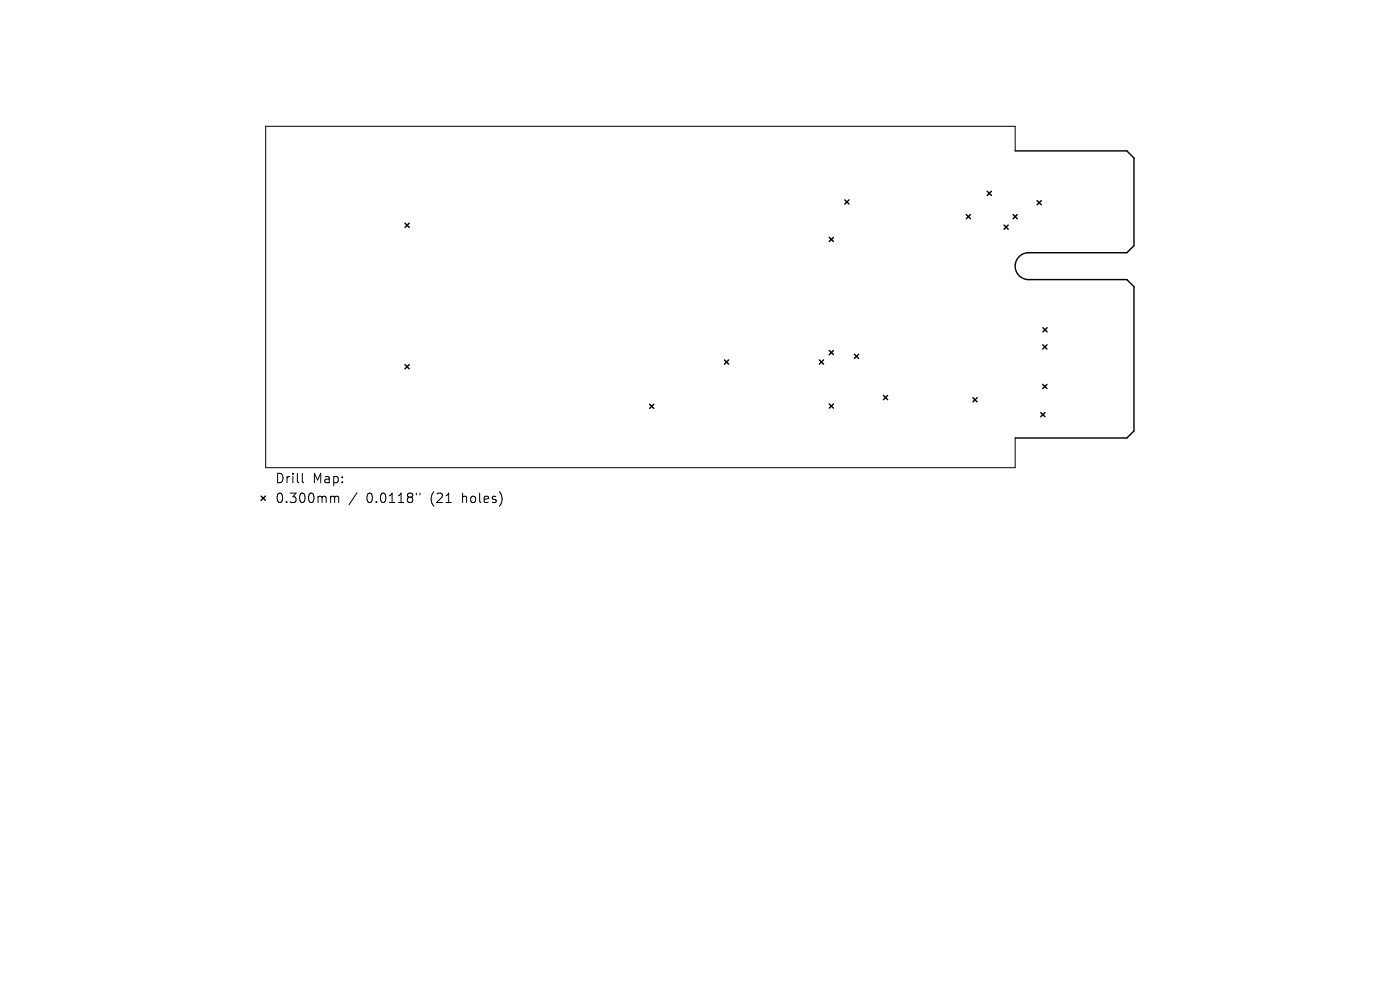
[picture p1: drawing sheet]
<svg xmlns="http://www.w3.org/2000/svg" width="297mm" height="210mm" viewBox="0 0 297 210" stroke-linecap="round" stroke-linejoin="round" font-family="sans-serif">
<defs><g id="words">
<g font-size="2.8">
<text x="58.3" y="102.8">Drill</text>
<text x="58.3" y="107">0.300mm</text>
<text x="66.3" y="102.8">Map:</text>
<text x="77.7" y="107">0.0118&quot;</text>
<text x="91.5" y="107">(21</text>
<text x="98.3" y="107">holes)</text>
</g>
</g></defs>
<path d="M215.4 32v-5.2h-159v72.4h159v-6.3M64.1 100.4v1.7l.3 .3M70.4 105.3h.3l.3 .3M71 105.6l.3-.3 .5 .1v1.2M71 105.6v1M75.8 104.5l-1.8 2.6M88.3 104.6v.4M89.1 104.6v.4" fill="none" stroke="#000" stroke-width=".21"/>
<g fill="none" stroke="#000" stroke-width=".3">
<path d="M215.4 32h23.7l1.5 1.5v18.6l-1.5 1.5h-20.9a2.85 2.85 0 0 0-2.8 2.9 2.85 2.85 0 0 0 2.8 2.8h20.9l1.5 1.5v30.6l-1.5 1.5h-23.7M85.9 47.3l.9 .9M86.8 47.3l-.9 .9M175.9 50.3l.9 .9M176.8 50.3l-.9 .9M179.2 42.4l.9 .9M180.1 42.4l-.9 .9M205 45.5l.9 .9M205.9 45.5l-.9 .9M209.4 40.6l.9 .9M210.3 40.6l-.9 .9M213 47.7l.9 .9"/>
<path d="M213.9 47.7l-.9 .9M214.9 45.5l.9 .9M215.8 45.5l-.9 .9M220 42.5l.9 .9M220.9 42.5l-.9 .9M85.9 77.3l.9 .9M86.8 77.3l-.9 .9M153.7 76.4l.9 .9M154.6 76.4l-.9 .9M173.8 76.4l.9 .9M174.7 76.4l-.9 .9M175.9 74.3l.9 .9"/>
<path d="M176.8 74.3l-.9 .9M181.3 75.2l.9 .9M182.2 75.2l-.9 .9M221.2 73.1l.9 .9M221.2 69.5l.9 .9M222.1 73.1l-.9 .9M222.1 69.5l-.9 .9M137.8 85.7l.9 .9M138.7 85.7l-.9 .9M175.9 85.7l.9 .9M176.8 85.7l-.9 .9M187.4 83.9l.9 .9"/>
<path d="M188.3 83.9l-.9 .9M206.4 84.4l.9 .9M207.3 84.4l-.9 .9M220.8 87.5l.9 .9M221.2 81.5l.9 .9M221.7 87.5l-.9 .9M222.1 81.5l-.9 .9M55.4 105.2l.9 .9M56.3 105.2l-.9 .9"/>
</g>
<use href="#words"/>
</svg>
